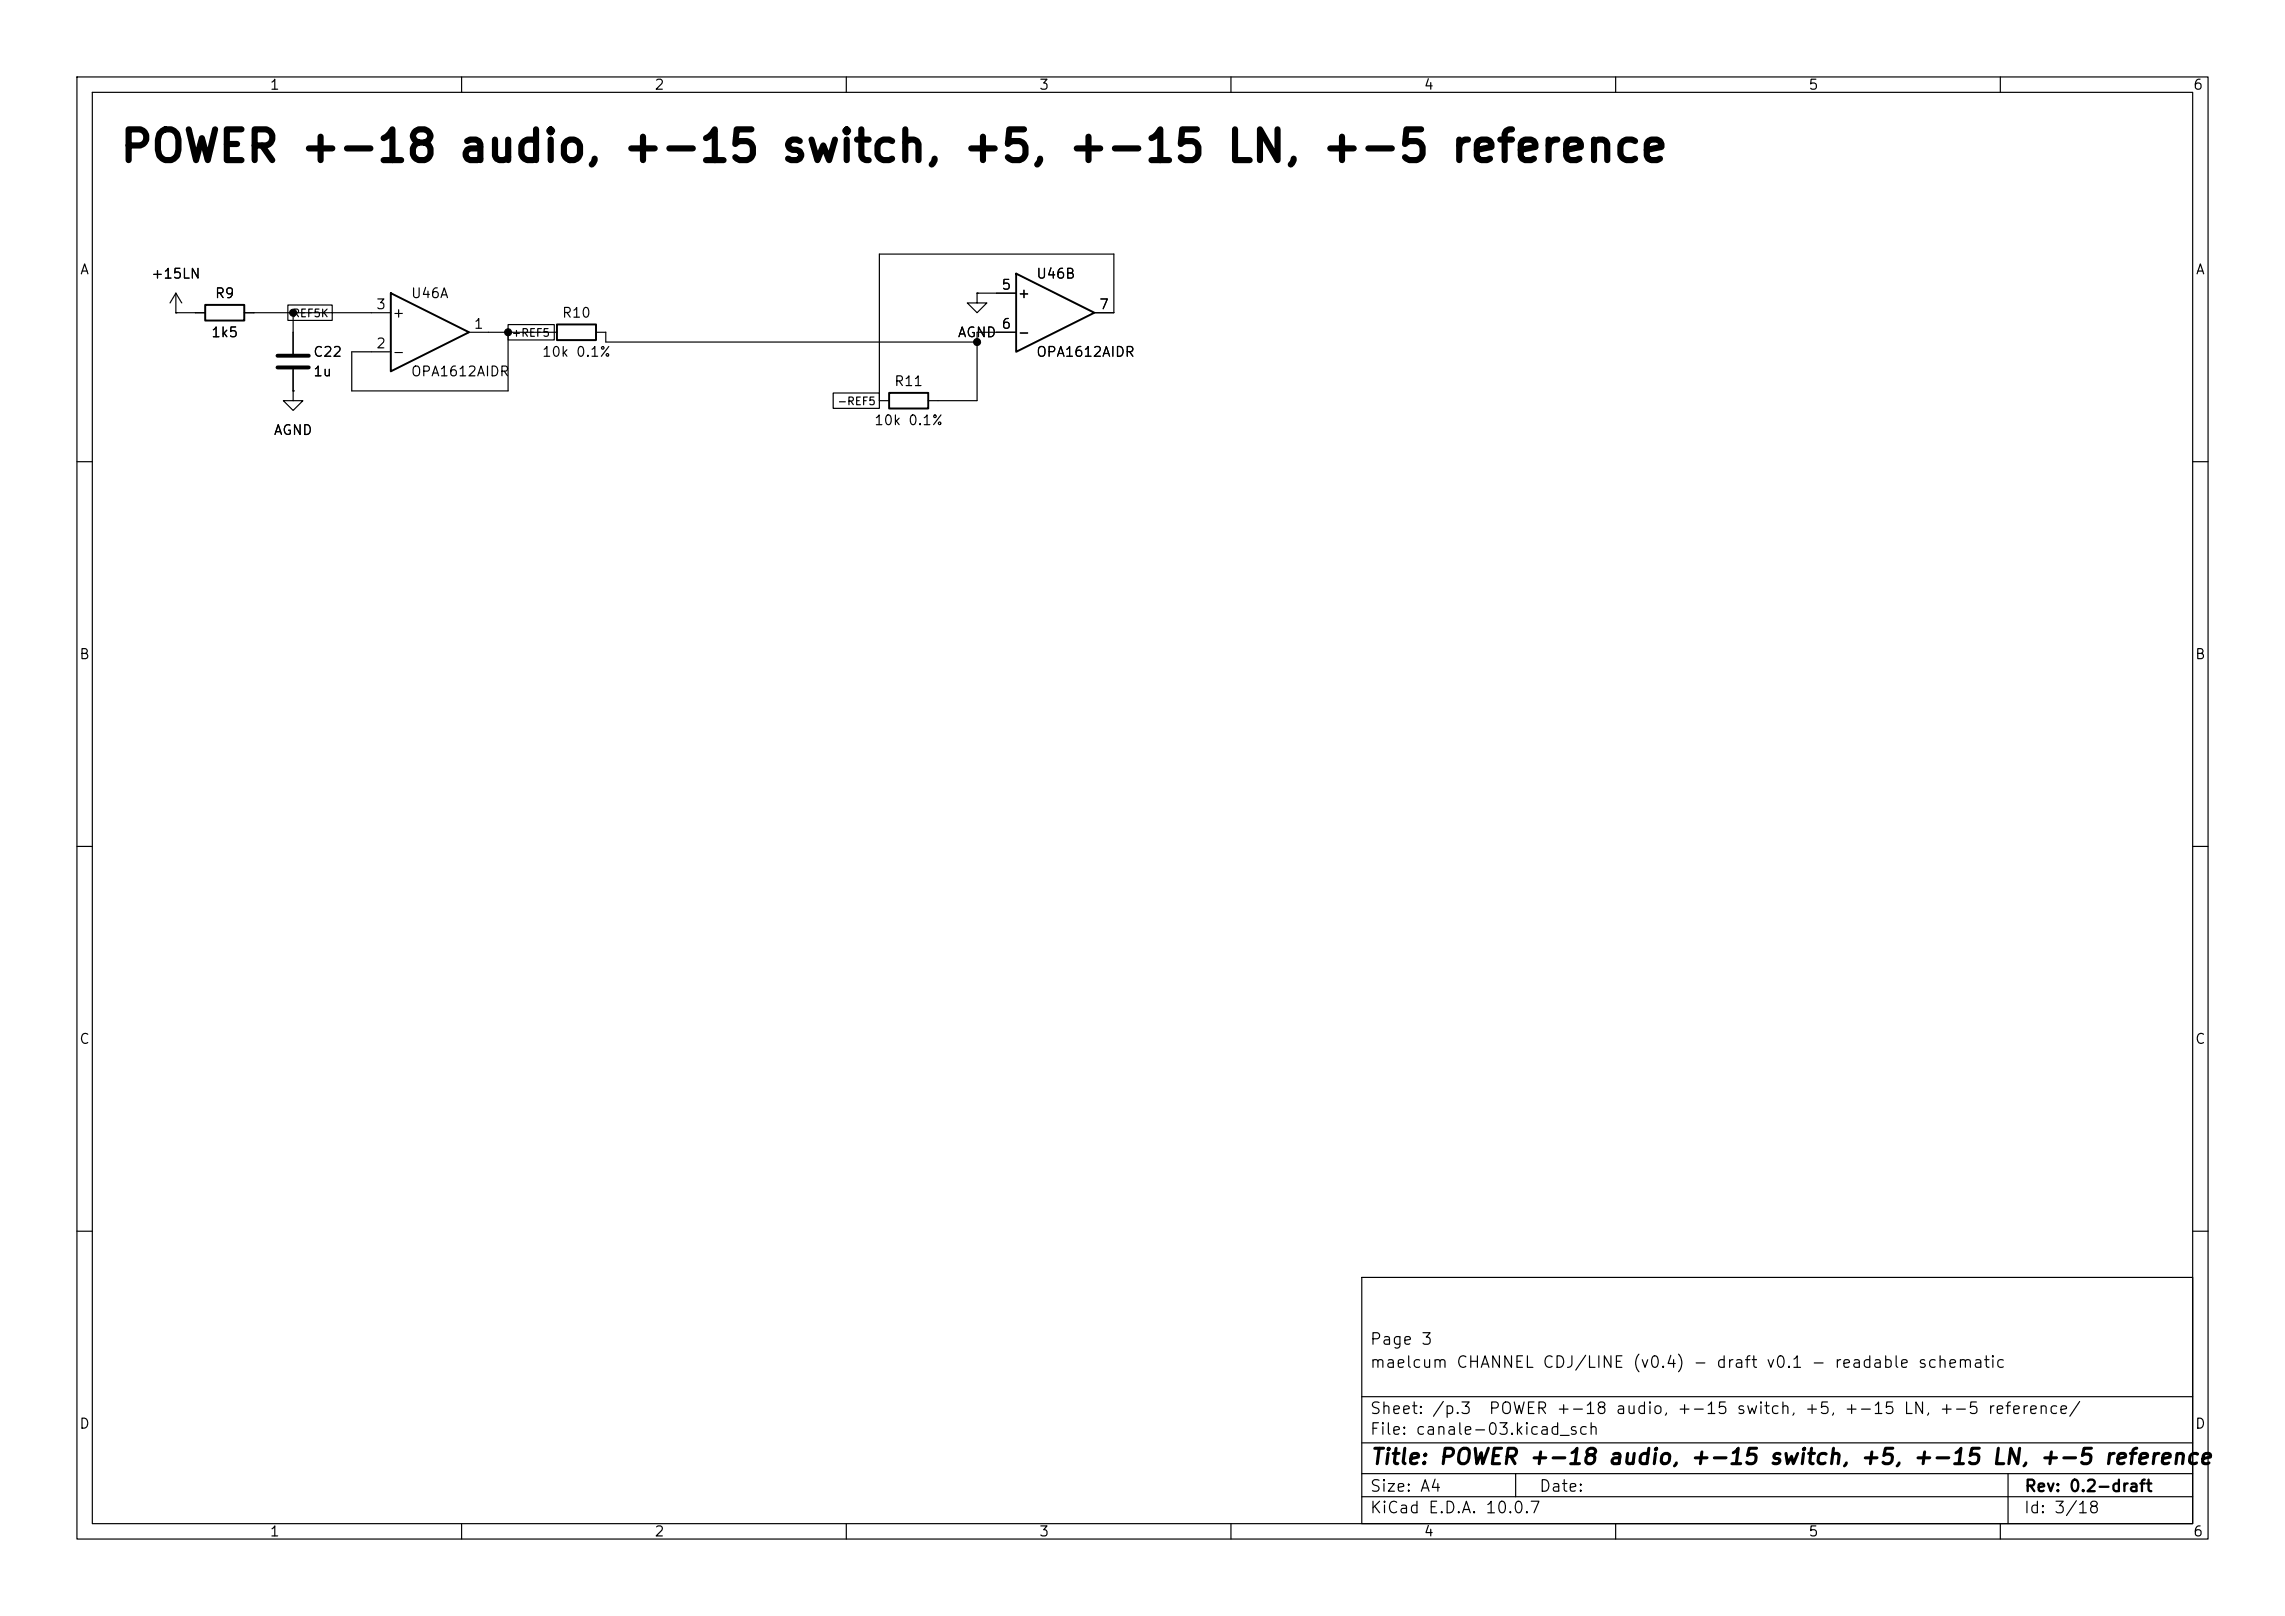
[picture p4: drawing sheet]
<svg xmlns="http://www.w3.org/2000/svg" width="297mm" height="210mm" viewBox="0 0 297 210" stroke-linecap="round" stroke-linejoin="round" font-family="sans-serif">
<defs><g id="words">
<text font-size="4" x="15.4" y="22">POWER +-18 audio, +-15 switch, +5, +-15 LN, +-5 reference</text>
<text font-size="2" x="178" y="190.8">Title: POWER +-18 audio, +-15 switch, +5, +-15 LN, +-5 reference</text>
<g font-size="1.5">
<text x="178" y="178.1">maelcum CHANNEL CDJ/LINE (v0.4) - draft v0.1 - readable schematic</text>
<text x="178" y="175.1">Page 3</text>
<text x="178" y="184.1">Sheet: /p.3</text>
<text x="193.4" y="184.1">POWER +-18 audio, +-15 switch, +5, +-15 LN, +-5 reference/</text>
<text x="178" y="186.8">File: canale-03.kicad_sch</text>
<text x="178" y="197">KiCad E.D.A. 10.0.7</text>
<text x="178" y="194.2">Size: A4</text>
<text x="200" y="194.2">Date:</text>
<text x="263" y="197">Id: 3/18</text>
<text x="263" y="194.2">Rev: 0.2-draft</text>
</g>
<g font-size="1.3">
<text x="35" y="12">1</text>
<text x="85" y="12">2</text>
<text x="135" y="12">3</text>
<text x="185" y="12">4</text>
<text x="235" y="12">5</text>
<text x="285" y="12">6</text>
<text x="10.3" y="36">A</text>
<text x="285.3" y="36">A</text>
<text x="19.6" y="36.5">+15LN</text>
<text x="27.8" y="39.1">R9</text>
<text x="48.8" y="40.5">3</text>
<text x="50.9" y="41.6">+</text>
<text x="53.3" y="39.1">U46A</text>
<text x="73" y="41.6">R10</text>
<text x="130.1" y="38">5</text>
<text x="132.2" y="39.1">+</text>
<text x="134.6" y="36.5">U46B</text>
<text x="142.8" y="40.5">7</text>
<text x="27.4" y="44.1">1k5</text>
<text x="40.6" y="46.7">C22</text>
<text x="48.8" y="45.6">2</text>
<text x="50.9" y="46.7">-</text>
<text x="61.5" y="43">1</text>
<text x="70.4" y="46.7">10k 0.1%</text>
<text x="124.4" y="44.1">AGND</text>
<text x="130.1" y="43">6</text>
<text x="132.2" y="44.1">-</text>
<text x="134.6" y="46.7">OPA1612AIDR</text>
<text x="40.6" y="49.2">1u</text>
<text x="53.3" y="49.2">OPA1612AIDR</text>
<text x="116.1" y="50.5">R11</text>
<text x="35.5" y="56.8">AGND</text>
<text x="113.5" y="55.6">10k 0.1%</text>
<text x="10.2" y="86">B</text>
<text x="285.2" y="86">B</text>
<text x="10.2" y="136">C</text>
<text x="285.2" y="136">C</text>
<text x="10.2" y="186">D</text>
<text x="285.2" y="186">D</text>
<text x="35" y="200">1</text>
<text x="85" y="200">2</text>
<text x="135" y="200">3</text>
<text x="185" y="200">4</text>
<text x="235" y="200">5</text>
<text x="285" y="200">6</text>
</g>
<g font-size="1">
<text x="37.9" y="41.5">REF5K</text>
<text x="66.4" y="44">+REF5</text>
<text x="108.8" y="52.9">-REF5</text>
</g>
</g></defs>
<g fill="none" stroke="#000" stroke-width=".15">
<path d="M10 10h277v190h-277zM12 12h273v186h-273zM60 10v2M110 10v2M160 10v2M210 10v2M260 10v2M22.9 38.1l-.8 1.3M22.9 38.1l.7 1.3M22.9 38.1v2.5M37.4 39.6h5.8v2h-5.8zM127 38.1v1.3h1.3l-1.3 1.2-1.3-1.2h1.3"/>
<path d="M127 38.1h.1M127 38.1h5.1M22.9 40.6h.1M22.9 40.6h3.8M31.7 40.6h19.1M38.1 50.8v1.3h1.3l-1.3 1.2-1.3-1.2h1.3M38.1 50.8h.1M38.1 40.6v5.4M38.1 48v2.8M61 43.2h11.4M66 42.2h6v2h-6zM66 43.2v7.6h-20.3v-5.1h5.1"/>
<path d="M77.5 43.2h1.2v1.3h48.3M108.3 51.1h6v2h-6zM114.3 52.1h1.3M132.1 43.2h-5.1v8.9h-6.4M142.2 40.6h2.6v-7.6h-30.5v19.1M10 60h2M285 60h2M10 110h2M285 110h2M10 160h2M177 166h108v32h-108zM285 160h2"/>
<path d="M60 198v2M110 198v2M160 198v2M177 194.5h108M177 191.5h108M177 187.5h108M177 181.5h108M197 191.5v3M210 198v2M260 198v2M261 191.5v6.5"/>
</g>
<path d="M26.7 39.6h5v2.1h-5zM50.8 38.1l10.2 5.1-10.2 5.1zM132.1 35.6l10.1 5-10.1 5.1zM72.4 42.2h5.1v2h-5.1zM115.6 51.1h5v2h-5z" fill="none" stroke="#000" stroke-width=".25"/>
<path d="M36.1 46.2h4M36.1 47.8h4" fill="none" stroke="#000" stroke-width=".51"/>
<g fill="#000" stroke="#000" stroke-width=".13">
<circle cx="38.1" cy="40.6" r=".46"/>
<circle cx="66" cy="43.2" r=".46"/>
<circle cx="127" cy="44.5" r=".46"/>
</g>
<use href="#words"/>
</svg>
